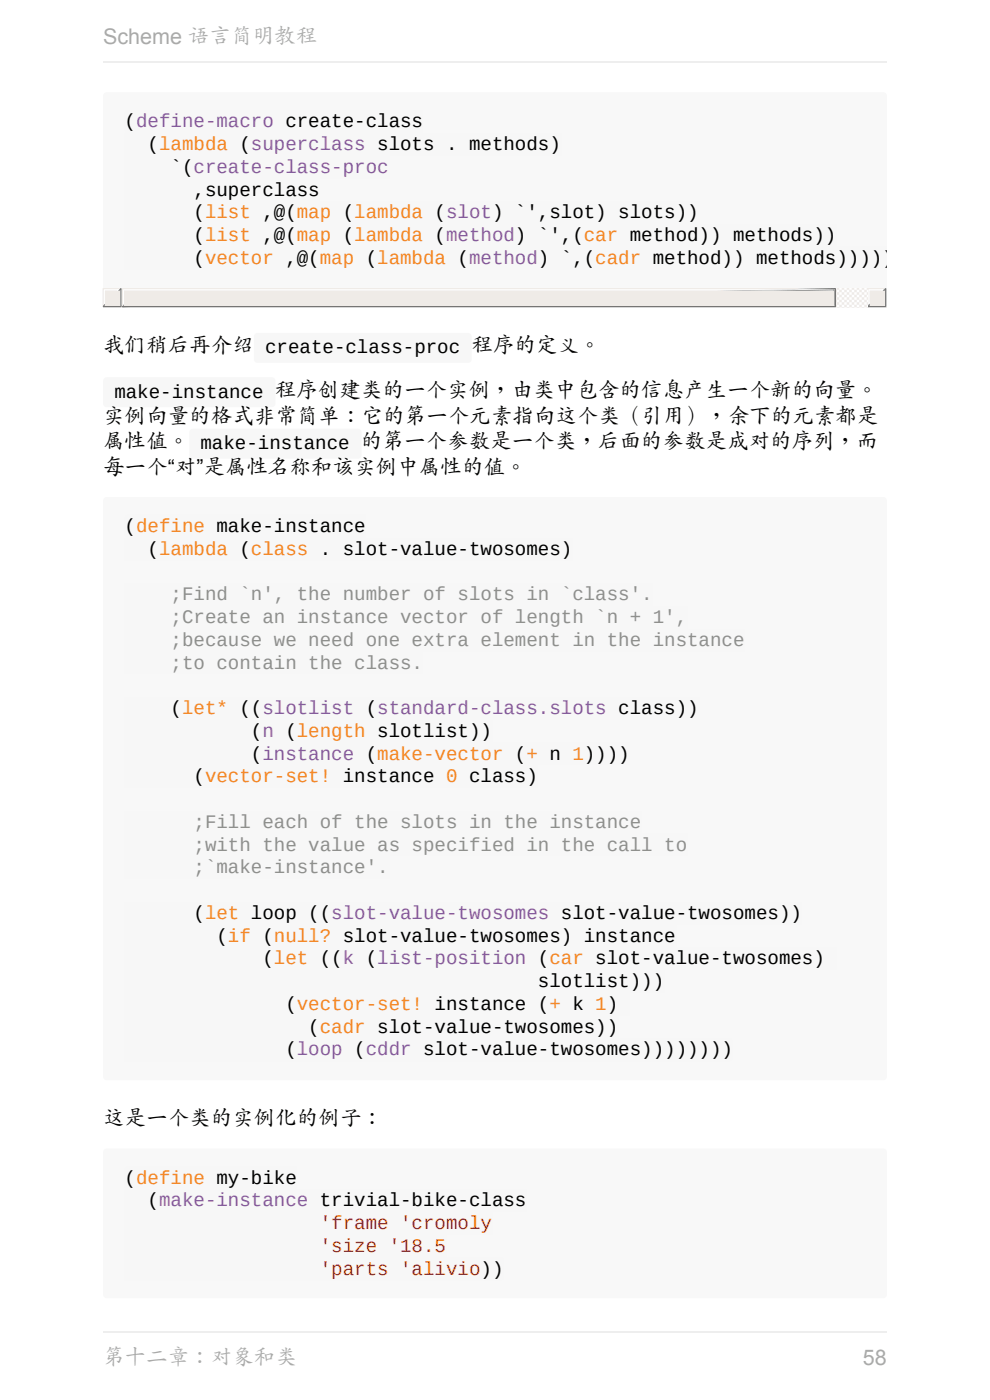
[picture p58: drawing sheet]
<svg xmlns="http://www.w3.org/2000/svg" width="210mm" height="297mm" viewBox="0 0 210 297" stroke-linecap="round" stroke-linejoin="round" font-family="sans-serif">
<defs><g id="words">
<g font-size="4.6" fill="#aaa">
<text x="21.9" y="9.4">Scheme 语言简明教程</text>
<text x="21.9" y="289.6">第十二章：对象和类</text>
<text x="183.1" y="289.6">58</text>
</g>
<g font-size="4.6">
<text x="21.9" y="74.9">我们稍后再介绍</text>
<text x="21.9" y="89.9">实例向量的格式非常简单：它的第一个元素指向这个类（引用），余下的元素都是</text>
<text x="21.9" y="95.3">属性值。</text>
<text x="21.9" y="100.9">每一个“对”是属性名称和该实例中属性的值。</text>
<text x="21.9" y="238.8">这是一个类的实例化的例子：</text>
</g>
<g font-size="4.1">
<text x="26.4" y="27">(define-macro create-class</text>
<text x="31.3" y="31.8">(lambda (superclass slots . methods)</text>
<text x="36.2" y="36.7">`(create-class-proc</text>
<text x="41.1" y="41.5">,superclass</text>
<text x="41.1" y="46.3">(list ,@(map (lambda (slot) `',slot) slots))</text>
<text x="41.1" y="51.1">(list ,@(map (lambda (method) `',(car method)) methods))</text>
<text x="41.1" y="56">(vector ,@(map (lambda (method) `,(cadr method)) methods)))))</text>
<text x="56.2" y="74.9">create-class-proc 程序的定义。</text>
<text x="24.3" y="84.3">make-instance 程序创建类的一个实例，由类中包含的信息产生一个新的向量。</text>
<text x="42.5" y="95.3">make-instance 的第一个参数是一个类，后面的参数是成对的序列，而</text>
<text x="26.4" y="112.9">(define make-instance</text>
<text x="31.3" y="117.7">(lambda (class . slot-value-twosomes)</text>
<text x="36.2" y="151.5">(let* ((slotlist (standard-class.slots class))</text>
<text x="53.2" y="156.3">(n (length slotlist))</text>
<text x="53.2" y="161.2">(instance (make-vector (+ n 1))))</text>
<text x="41.1" y="166">(vector-set! instance 0 class)</text>
<text x="41.1" y="194.9">(let loop ((slot-value-twosomes slot-value-twosomes))</text>
<text x="45.9" y="199.8">(if (null? slot-value-twosomes) instance</text>
<text x="55.7" y="204.6">(let ((k (list-position (car slot-value-twosomes)</text>
<text x="114.1" y="209.4">slotlist)))</text>
<text x="60.5" y="214.3">(vector-set! instance (+ k 1)</text>
<text x="65.4" y="219.1">(cadr slot-value-twosomes))</text>
<text x="60.5" y="223.9">(loop (cddr slot-value-twosomes))))))))</text>
<text x="26.4" y="251.1">(define my-bike</text>
<text x="31.3" y="255.9">(make-instance trivial-bike-class</text>
</g>
<g font-size="4.1" fill="#8e908c">
<text x="36.2" y="127.4">;Find `n', the number of slots in `class'.</text>
<text x="36.2" y="132.2">;Create an instance vector of length `n + 1',</text>
<text x="36.2" y="137">;because we need one extra element in the instance</text>
<text x="36.2" y="141.8">;to contain the class.</text>
<text x="41.1" y="175.6">;Fill each of the slots in the instance</text>
<text x="41.1" y="180.5">;with the value as specified in the call to</text>
<text x="41.1" y="185.3">;`make-instance'.</text>
</g>
<g font-size="4.1" fill="#c82829">
<text x="67.8" y="260.7">'frame 'cromoly</text>
<text x="67.8" y="265.6">'size '18.5</text>
<text x="67.8" y="270.4">'parts 'alivio))</text>
</g>
</g></defs>
<path d="M22.1 19.8l.5-.2h164.8a.76 .76 0 0 1 .7 .7v44.2a.76 .76 0 0 1-.7 .8h-164.8a.76 .76 0 0 1-.7-.8v-44.2z" fill-rule="evenodd" fill="#f8f8f8"/>
<path d="M21.9 61.2h166.2v4.1h-166.2z" fill="#efebe7"/>
<path d="M21.9 61.2h3.5l-3.5 3.6z" fill="none" stroke="#efebe7" stroke-width=".25"/>
<path d="M25.7 61.2v3.8h-3.8z" fill="none" stroke="#767472" stroke-width=".25"/>
<path d="M22.1 61.5h3.1l-3.1 3z" fill="none" stroke="#fff" stroke-width=".25"/>
<path d="M25.4 61.5v3.3h-3.3z" fill="none" stroke="#9f9d9a" stroke-width=".25"/>
<path d="M22.4 61.7h3v3.1h-3z" fill="#efebe7"/>
<path d="M184.1 61.2h3.5l-3.5 3.6z" fill="none" stroke="#efebe7" stroke-width=".25"/>
<path d="M187.9 61.2v3.8h-3.8z" fill="none" stroke="#767472" stroke-width=".25"/>
<path d="M184.3 61.5h3.1l-3.1 3z" fill="none" stroke="#fff" stroke-width=".25"/>
<path d="M187.6 61.5v3.3h-3.3z" fill="none" stroke="#9f9d9a" stroke-width=".25"/>
<path d="M184.6 61.7h3v3.1h-3z" fill="#efebe7"/>
<path d="M177.5 61.2h6.6v4.1h-6.6z" fill-rule="evenodd" fill="#efebe7"/>
<path d="M177.5 61.2h6.6v4.1h-6.6z" fill-rule="evenodd" fill="#fff"/>
<path d="M25.9 61.2h151.1l-151.1 3.6z" fill="none" stroke="#efebe7" stroke-width=".25"/>
<path d="M25.9 65l151.3-3.8v3.8z" fill="none" stroke="#767472" stroke-width=".25"/>
<path d="M26.2 61.5h150.5l-150.5 3z" fill="none" stroke="#fff" stroke-width=".25"/>
<path d="M26.2 64.8l150.8-3.3v3.3z" fill="none" stroke="#9f9d9a" stroke-width=".25"/>
<path d="M26.4 61.7h150.6v3.1h-150.6z" fill="#efebe7"/>
<g fill="#f8f8f8">
<path d="M22.1 105.7l.5-.3h164.8a.76 .76 0 0 1 .7 .8v122.2a.76 .76 0 0 1-.7 .8h-164.8a.76 .76 0 0 1-.7-.8v-122.2z" fill-rule="evenodd"/>
<path d="M22.1 243.9l.5-.3h164.8a.76 .76 0 0 1 .7 .8v30.2a.76 .76 0 0 1-.7 .8h-164.8a.76 .76 0 0 1-.7-.8v-30.2z" fill-rule="evenodd"/>
</g>
<g fill="#f7f7f7">
<path d="M26.7 23.6l.5-.2h62.5v4.8h-62.5a.76 .76 0 0 1-.8-.8v-3.3z" fill-rule="evenodd"/>
<path d="M26.4 52.3h161.8v4.9h-161.8z" fill-rule="evenodd"/>
<path d="M54.1 70.9l.5-.3h44.7a.76 .76 0 0 1 .8 .8v4.8a.76 .76 0 0 1-.8 .8h-44.7a.76 .76 0 0 1-.7-.8v-4.8z" fill-rule="evenodd"/>
<path d="M22.1 80.3l.5-.3h35.1a.76 .76 0 0 1 .7 .8v4.8a.76 .76 0 0 1-.7 .8h-35.1a.76 .76 0 0 1-.7-.8v-4.8z" fill-rule="evenodd"/>
<path d="M40.4 91.2l.5-.2h35a.76 .76 0 0 1 .8 .7v4.8a.76 .76 0 0 1-.8 .8h-35a.76 .76 0 0 1-.8-.8v-4.8z" fill-rule="evenodd"/>
<path d="M26.7 109.5l.5-.3h50.3v4.9h-50.3a.76 .76 0 0 1-.8-.8v-3.3z" fill-rule="evenodd"/>
<path d="M26.4 220.3h128.2a.76 .76 0 0 1 .8 .7v3.3a.76 .76 0 0 1-.8 .8h-128.2z" fill-rule="evenodd"/>
<path d="M26.7 247.7l.5-.2h35.8v4.8h-35.8a.76 .76 0 0 1-.8-.8v-3.3z" fill-rule="evenodd"/>
<path d="M26.4 266.8h79.7a.76 .76 0 0 1 .8 .7v3.3a.76 .76 0 0 1-.8 .8h-79.7z" fill-rule="evenodd"/>
</g>
<g fill="#f7f7f7">
<path d="M26.4 28.2h92.7v4.8h-92.7z"/>
<path d="M26.4 33h56.2v4.9h-56.2z"/>
<path d="M26.4 37.9h41.5v4.8h-41.5z"/>
<path d="M26.4 42.7h121.9v4.8h-121.9z"/>
<path d="M26.4 47.5h151.1v4.8h-151.1z"/>
<path d="M26.4 114.1h95v4.8h-95z"/>
<path d="M26.4 123.7h112v4.9h-112z"/>
<path d="M26.4 128.6h119.4v4.8h-119.4z"/>
<path d="M26.4 133.4h131.6v4.8h-131.6z"/>
<path d="M26.4 138.2h63.3v4.8h-63.3z"/>
<path d="M26.4 147.9h121.9v4.8h-121.9z"/>
<path d="M26.4 152.7h78v4.8h-78z"/>
<path d="M26.4 157.5h107.2v4.8h-107.2z"/>
<path d="M26.4 162.3h87.7v4.9h-87.7z"/>
<path d="M26.4 172h109.7v4.8h-109.7z"/>
<path d="M26.4 176.8h119.4v4.9h-119.4z"/>
<path d="M26.4 181.7h56.2v4.8h-56.2z"/>
<path d="M26.4 191.3h143.8v4.8h-143.8z"/>
<path d="M26.4 196.1h117.1v4.9h-117.1z"/>
<path d="M26.4 201h151.1v4.8h-151.1z"/>
<path d="M26.4 205.8h114.6v4.8h-114.6z"/>
<path d="M26.4 210.6h107.2v4.8h-107.2z"/>
<path d="M26.4 215.4h104.9v4.9h-104.9z"/>
<path d="M26.4 252.3h85.4v4.8h-85.4z"/>
<path d="M26.4 257.1h78v4.8h-78z"/>
<path d="M26.4 261.9h68.4v4.9h-68.4z"/>
</g>
<path d="M21.9 13.1h166.2M21.9 282.6h166.2" fill="none" stroke="#eee" stroke-width=".25"/>
<use href="#words"/>
</svg>
